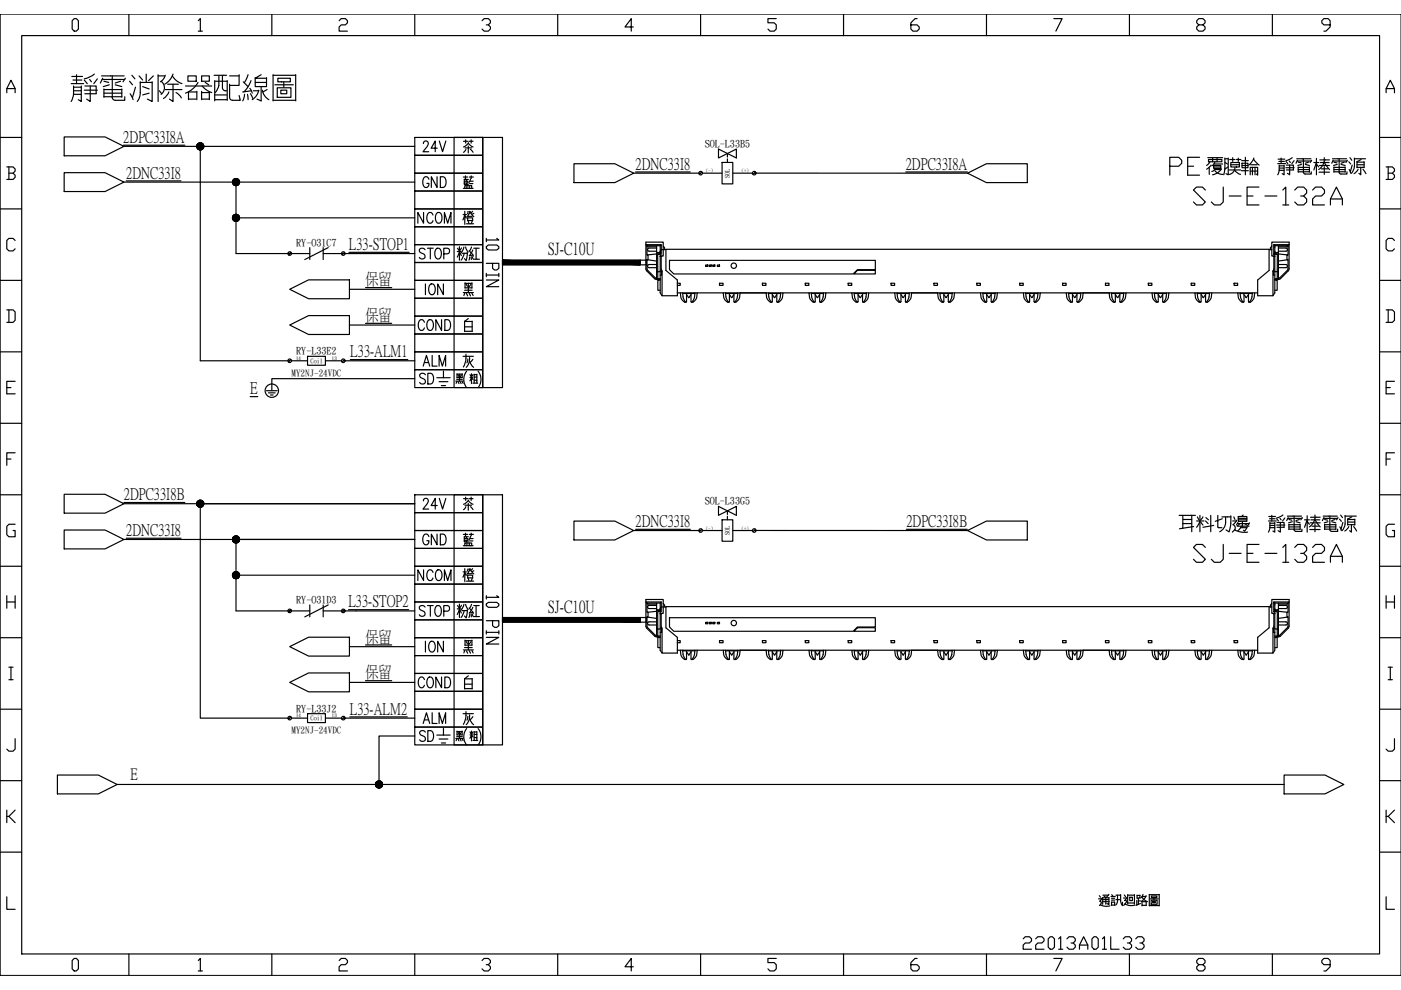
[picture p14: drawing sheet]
<svg xmlns="http://www.w3.org/2000/svg" width="297mm" height="210mm" viewBox="0 0 297 210" stroke-linecap="round" stroke-linejoin="round" font-family="sans-serif">
<defs><g id="words">
<g font-size="22">
<text x="84.7" y="59.3">粉紅</text>
<text x="84.7" y="135.1">粉紅</text>
</g>
<g font-size="13.2">
<text x="92.8" y="49">橙</text>
<text x="92.8" y="124.9">橙</text>
</g>
<g font-size="11.5">
<text x="92.8" y="80.1">灰</text>
<text x="92.8" y="155.9">灰</text>
</g>
<text font-size="6.2" x="215.9" y="202.5">22013A01L33</text>
<g font-size="5.7">
<text x="88.9" y="33.5">24V</text>
<text x="87.8" y="48.7">NCOM</text>
<text x="88.9" y="79">ALM</text>
<text x="88.9" y="116.8">GND</text>
<text x="88.2" y="131.9">STOP</text>
<text x="106.9" y="137.9" transform="rotate(-90 106.9 137.9)">10 PIN</text>
<text x="87.8" y="147.1">COND</text>
</g>
<g font-size="5.3">
<text x="88.9" y="40.9">GND</text>
<text x="88.2" y="56.1">STOP</text>
<text x="87.8" y="71.3">COND</text>
<text x="88.2" y="82.6">SD</text>
<text x="88.9" y="109">24V</text>
<text x="87.8" y="124.2">NCOM</text>
<text x="89.3" y="139.3">ION</text>
<text x="88.9" y="154.5">ALM</text>
<text x="88.2" y="158.4">SD</text>
</g>
<g font-size="3.6">
<text x="116.1" y="54">SJ-C10U</text>
<text x="116.1" y="129.7">SJ-C10U</text>
</g>
<g font-size="3.5">
<text x="26.1" y="30.1">2DPC33I8A</text>
<text x="134.8" y="35.8">2DNC33I8</text>
<text x="192.1" y="35.8">2DPC33I8A</text>
<text x="26.8" y="37.7">2DNC33I8</text>
<text x="74" y="52.8">L33-STOP1</text>
<text x="77.5" y="60.3">保留</text>
<text x="77.5" y="67.9">保留</text>
<text x="74.3" y="75.5">L33-ALM1</text>
<text x="53.1" y="83.4">E</text>
<text x="26.3" y="105.9">2DPC33I8B</text>
<text x="26.8" y="113.4">2DNC33I8</text>
<text x="134.8" y="111.5">2DNC33I8</text>
<text x="192.2" y="111.5">2DPC33I8B</text>
<text x="73.9" y="128.6">L33-STOP2</text>
<text x="77.5" y="136.1">保留</text>
<text x="77.5" y="143.6">保留</text>
<text x="74.2" y="151.3">L33-ALM2</text>
</g>
<text font-size="3.4" x="27.7" y="165.2">E</text>
<g font-size="2.1">
<text x="149.4" y="31.2">SOL-L33B5</text>
<text x="62.8" y="52.1">RY-O31C7</text>
<text x="62.8" y="75.1">RY-L33E2</text>
<text x="149.4" y="106.9">SOL-L33G5</text>
<text x="62.8" y="127.8">RY-O31D3</text>
<text x="62.8" y="150.9">RY-L33J2</text>
</g>
<g font-size="1.9">
<text x="61.8" y="79.7">MY2NJ-24VDC</text>
<text x="61.8" y="155.5">MY2NJ-24VDC</text>
</g>
<g font-size="1.3">
<text x="154.7" y="37.7" transform="rotate(-90 154.7 37.7)">SOL</text>
<text x="65.8" y="76.9">Coil</text>
<text x="154.7" y="113.5" transform="rotate(-90 154.7 113.5)">SOL</text>
<text x="65.8" y="152.7">Coil</text>
</g>
<g font-size="1.1">
<text x="149.6" y="36.5">(-)</text>
<text x="157.2" y="36.5">(+)</text>
<text x="62.8" y="76.3">14</text>
<text x="70.4" y="76.3">13</text>
<text x="149.6" y="112.3">(-)</text>
<text x="157.2" y="112.3">(+)</text>
<text x="62.8" y="152">14</text>
<text x="70.4" y="152">13</text>
</g>
</g></defs>
<g fill="none" stroke="#000" stroke-width=".25">
<path d="M1.4 19.7v-.9l.9-1.8 .9 1.8v.9M1.4 18.8h1.8M4.6 7.5h287.9v194.8h-287.9zM15.7 3.9h.5l.4 .5v1.8l-.4 .4h-.5l-.4-.4v-1.8zM27.3 3v4.5M42 4.4l.5-.5v2.7M42 6.6h.9M57.6 3v4.5M71.9 4.4l.4-.5h.9l.5 .5v.4l-.5 .5h-.9l-.4 .4v.9h1.8M87.9 3v4.5M102.2 4.4l.4-.5h.9l.5 .5v.4l-.5 .5h-.4M103.5 5.3l.5 .4v.5l-.5 .4h-.9l-.4-.4"/>
<path d="M118.2 3v4.5M134.3 5.7h-1.8l1.3-1.8v2.7M148.5 3v4.5M164.6 3.9h-1.8v.9h1.3l.5 .5v.9l-.5 .4h-.8l-.5-.4M178.8 3v4.5M194.4 3.9h-.4l-.9 .9v1.4l.5 .4h.8l.5-.4v-.5l-.5-.4h-1.3M209.2 3v4.5M223.4 3.9h1.8l-1.3 2.7M239.5 3v4.5M254.2 5.3l-.5-.5v-.4l.5-.5h.9l.4 .5v.4l-.4 .5h-.9l-.5 .4v.5l.5 .4h.9l.4-.4v-.5l-.4-.4M269.8 3v4.5M282 5.3h-1.3l-.5-.5v-.4l.5-.5h.9l.4 .5v1.3l-.9 .9h-.4"/>
<path d="M293.9 19.7v-.9l.9-1.8 .9 1.8v.9M293.9 18.8h1.8M.1 29.1h4.5M1.4 35.4h1.4l.4 .4v.5l-.4 .4M1.9 36.7h.9l.4 .5v.4l-.4 .4h-1.4M1.9 35.4v2.6M292.5 29.1h4.5M293.9 35.4h1.3l.5 .4v.5l-.5 .4M294.3 36.7h.9l.5 .5v.4l-.5 .4h-1.3M294.3 35.4v2.6M.1 44.3h4.5M.1 59.4h4.5"/>
<path d="M3.2 51l-.4-.5h-.9l-.5 .5v1.8l.5 .4h.9l.4-.4M292.5 44.3h4.5M292.5 59.4h4.5M295.7 51l-.5-.5h-.9l-.4 .5v1.8l.4 .4h.9l.5-.4M.1 74.6h4.5M1.4 65.7h1.4l.4 .4v1.8l-.4 .5h-1.4M1.9 65.7v2.7M292.5 74.6h4.5M293.9 65.7h1.3l.5 .4v1.8l-.5 .5h-1.3M294.3 65.7v2.7M.1 89.8h4.5M1.4 82.2h.9"/>
<path d="M1.4 97.3h.9M3.2 80.8h-1.8v2.7h1.8M3.2 96h-1.8v2.7M292.5 89.8h4.5M293.9 82.2h.9M293.9 97.3h.9M295.7 80.8h-1.8v2.7h1.8M295.7 96h-1.8v2.7M.1 104.9h4.5M3.2 111.2h-1.3l-.5 .4v1.8l.5 .4h1.3v-1.3h-.4M292.5 104.9h4.5M295.7 111.2h-1.4l-.4 .4v1.8l.4 .4h1.4v-1.3h-.5"/>
<path d="M.1 120.1h4.5M.1 135.2h4.5M1.4 126.3v2.7M1.4 127.6h1.8M3.2 126.3v2.7M292.5 120.1h4.5M292.5 135.2h4.5M293.9 127.6h1.8M293.9 126.3v2.7M295.7 126.3v2.7M.1 150.4h4.5M1.9 141.5h.9"/>
<path d="M1.9 144.1h.9M2.3 141.5v2.6M3.2 156.6v2.2l-.4 .5h-.9l-.5-.5M292.5 150.4h4.5M294.3 141.5h.9M294.3 144.1h.9M294.8 141.5v2.6M295.7 156.6v2.2l-.5 .5h-.9l-.4-.5M.1 165.5h4.5M1.4 171.8v2.6M1.9 173.1l1.3 1.3M3.2 171.8l-1.3 1.3h-.5"/>
<path d="M292.5 165.5h4.5M293.9 171.8v2.6M294.3 173.1l1.4 1.3M295.7 171.8l-1.4 1.3h-.4M.1 180.7h4.5M1.4 190.1v2.7h1.8M292.5 180.7h4.5M293.9 190.1v2.7h1.8M15.7 203.2h.5l.4 .5v1.7l-.4 .5h-.5l-.4-.5v-1.7zM27.3 202.3v4.5M42 203.7l.5-.5v2.7M42 205.9h.9"/>
<path d="M57.6 202.3v4.5M71.9 203.7l.4-.5h.9l.5 .5v.4l-.5 .4h-.9l-.4 .5v.9h1.8M87.9 202.3v4.5M102.2 203.7l.4-.5h.9l.5 .5v.4l-.5 .4h-.4M103.5 204.5l.5 .5v.4l-.5 .5h-.9l-.4-.5M118.2 202.3v4.5M134.3 205h-1.8l1.3-1.8v2.7M148.5 202.3v4.5M164.6 203.2h-1.8v.9h1.3l.5 .4v.9l-.5 .5h-.8l-.5-.5M178.8 202.3v4.5M194.4 203.2h-.4l-.9 .9v1.3l.5 .5h.8l.5-.5v-.4l-.5-.5h-1.3M209.2 202.3v4.5"/>
<path d="M223.4 203.2h1.8l-1.3 2.7M239.5 202.3v4.5M254.2 204.5l-.5-.4v-.4l.5-.5h.9l.4 .5v.4l-.4 .4h-.9l-.5 .5v.4l.5 .5h.9l.4-.5v-.4l-.4-.5M269.8 202.3v4.5M282 204.5h-1.3l-.5-.4v-.4l.5-.5h.9l.4 .5v1.3l-.9 .9h-.4"/>
</g>
<!-- layer: 0 -->
<g fill="none" stroke="#000" stroke-width=".25">
<path d="M15.1 17.7h2.6M15.2 16.2h2.3M15.5 17h1.9M15.6 18.2a5 5 0 0 1-.5 3.3M15.6 18.5h1.6M15.6 19.2h1.6M16.2 15.8v1.9M17.2 18.2v3.3l-.6-.4M17.9 19.1h2.7M17.9 17l.6 .7M18 18.2h2.4v1.7h-2.4M19 16.8l.4 .5"/>
<path d="M19.1 18.2v3.3l-.7-.5M20 15.7l-.8 .5-1.3 .5M20.6 16.7l-.7 1M21.5 16.1h4.8M21.7 16.8h4.8M21.8 16.6l-.5 1M22 19h3.8M22 19.8h3.8M22 18.9v1.7M22 17.2l1 .3M23.2 18l-1.3 .4M23.8 16.1v4.7"/>
<path d="M24.4 18l1.4 .4M25.6 17.2l-1.2 .4M25.8 18.9v1.7M26.6 16.6l-.5 .7M27.5 17.2l.6 .8M27.6 19.9l.6 1.2M28 16l.6 .7M28.7 18.5l-.6 2.1M29.5 16.1l.7 .9M29.7 17.3v.4a6.4 6.4 0 0 1-.2 3.1l-.4 .7M29.7 17.5h2.6M30.2 18.4l1.4 .5"/>
<path d="M31 15.7v1.8M31.6 19.8l-1.4 .3M32.3 17.3v4.2l-1-.5M32.5 16.1l-1 1M33.5 15.8v5.7M33.5 16.1h1.4M33.8 19.2l.5 .7M34.2 17.2a1.71 1.71 0 0 1 0 2.8M35 16l-.2 .6-.8 .7M35 19h3.6M35.5 17.9h2.3M35.8 19.5l-.3 .6-.8 .8"/>
<path d="M36.5 16.1l1.1 1.2 1 .4M36.7 15.7l-.7 1.3-1.1 .9M36.7 17.9v3.6l-.8-.5M37.3 19.6l.7 .5 .4 .7M39.3 18.2h5.6M39.8 16.1h1.8v1.1h-1.8zM40 19.5v1.6M40.1 19.5h1.6M41.7 19.4v1.7M42 17.5l-1.1 1.4-1.6 .8M42.7 16.1h1.7v1.1h-1.7zM42.7 19.6h1.7"/>
<path d="M42.7 19.4v1.7M42.9 18.2l.7 .7 1.3 .7M43.5 17.5l.8 .5M44.4 19.5v1.6M45.4 16h2.6M45.5 17.1v4.3M45.6 17.2h2.6M46.4 16.1v2l-.8 1.5M47.2 16.1v2.5a.69 .69 0 0 0 .8 .6M48.2 17.1v4.2M48.7 16.1h2M48.7 17.9v2.7a.64 .64 0 0 0 .6 .7h1.6l-.2-1"/>
<path d="M50.7 15.8v2.3h-2M51.6 17.3l1 1.1M52.5 20l.1 1.1M52.6 15.8l-.8 1.7M53 18.7l.5 1M53.1 19.9l.5 1M53.2 17.1l-.6 1.3-.9 1.1M53.4 19.2l-1.9 .3M53.7 19.2h1.2M54.1 17.5h2.4M54.1 16.5v1.9h2.4v-1.9M54.9 19.1a3 3 0 0 1-1.4 2"/>
<path d="M55.4 15.8l-1.3 .8h2.4M55.4 18.4v3l-.9-.4M55.6 19.1a2.82 2.82 0 0 0 1.4 2M56.6 19l-.9 .5M57.9 15.8v5.6M57.9 16h4.8M58.3 18h3.9M58.8 18.6h2.9v2h-2.9zM58.9 16.6h2.7v.7h-2.7zM59.5 19.1v.8h1.3v-.8h-1.1M60.2 17.3v1.2M62.7 15.8v5.6"/>
<path d="M13.6 29h8.7l4 2-4 2h-8.7zM13.6 36.6h8.7l4 2-4 2h-8.7zM15.6 20h1.6M22 20.5h3.8M26.3 31h61.6M26.3 38.6h61.6M26.5 20.5v.8h-2.1a.64 .64 0 0 1-.6-.7M40 21h1.6M42.5 31v45.5h18.9M42.9 21h1.5M45.5 21.1h2.7M45.5 20.1h2.5"/>
<path d="M51.8 20l-.3 1.4M57.9 21.3h4.8M87.9 32.9h14.4v3.8h-14.4zM87.9 29.1h14.4v3.8h-14.4zM96.3 29.1h6v53.1h-6zM102.3 29.1h4.2v53.1h-4.2zM121.7 34.7h8.7l4 2-4 2h-8.7zM134.4 36.7h14.1M159.9 36.7h45.2M205.1 36.7l4-2h8.7v4h-8.7zM248 35.2h1.9l.6-.6v-.6l-.6-.6h-1.9v3.7M251.8 35.2h1.3"/>
<path d="M254.3 33.4h-2.5v3.7h2.5M256.1 33.4h3.1M256.2 33.8h2.9v.5h-2.9zM256.4 35.5v1.5M256.5 34.3l-.7 .8M256.8 35l-1 .9M257.1 33.4v.9M257.3 35.1h1.5v.6h-1.5zM257.3 35.4h1.5M257.4 34.8h1.8M257.5 36h1.3M257.6 34.4l-.7 .8"/>
<path d="M257.6 36.2l.9 .7 .8 .1M257.6 35.7l-.2 .4-.5 .2M258 33.4v.9M259 35.8l-.6 .7-1.3 .6M259.4 39.7v3.1l-.7 .7h-1.2l-.7-.7M259.7 35.6l-.2 1.5M259.7 33.5v2.1M259.7 33.7h.7M259.7 34.5l.6 .3M260.3 35.4l-.6 .5M260.4 33.5v3.6l-.5-.3M260.6 36h2.4"/>
<path d="M260.7 33.8h1.1M261 34.5h1.8v.9h-1.8zM261 34.9h1.8M261.4 33.4v.8M261.7 36l.6 .6 .7 .4M261.8 35.5a1.47 1.47 0 0 1-1.2 1.5M262.1 33.8h1M262.5 33.5v.7M263.2 36.2h1.5M263.3 34.1h1.4M263.3 35.1h1.3M263.3 34.6h1.3v1h-1.3z"/>
<path d="M264 33.4v3.7M265.1 36.3h1.5M265.1 34.9h1.5M265.5 35.5v1.6M265.8 33.7l1.2 1.3M265.9 33.5l-.4 .7-.8 .8M266.1 35.5v1.6M266.4 36.9l.2 .2v-1.6h-1.5v1.6M266.9 39.7h-2.5v3.8h2.5M270.9 34.7h1.7M271 33.7h1.4M271.1 34.2h1.2"/>
<path d="M271.2 35v1.3l-.3 .8M271.2 35.2h1M271.2 36.1h1M271.2 35.6h1M271.6 33.5v1.2M272.2 35v2.1l-.3-.3M272.6 35.6h1.8M272.6 34.2l.4 .5M272.7 35h1.5v1h-1.5M273.4 34.1l.2 .4M273.4 35v2.1l-.4-.4M274 33.4l-1.4 .7"/>
<path d="M274.4 34.1l-.5 .6M274.9 33.7h3M275 34.1h3M275.1 34l-.3 .6M275.2 35.5h2.4M275.2 36.4h2.4M275.2 36h2.4M275.2 35.4v1.1M275.2 34.4l.7 .1M276 34.8l-.8 .3M276.3 33.7v2.9M276.7 34.8l.9 .3"/>
<path d="M277.5 34.4l-.8 .2M277.6 35.4v1.1M278 36.4v.5h-1.3l-.4-.4M278.1 34l-.3 .5M278.6 34.5h1M279.1 34.5l-.5 1.5M279.1 33.6v1.2M279.6 35.4l-.5-.6v2.3M279.7 36.5h2.2M279.7 35.1h2.2M279.8 33.9h2.1M279.9 34.5h1.9"/>
<path d="M280.1 35.8h1.5M280.8 33.4a2.67 2.67 0 0 1-1.2 2.6M280.8 34.5l1.1 1.5M280.8 35.3v1.7M282.5 33.7h3M282.6 34.1h3M282.7 34l-.4 .6M282.8 35.5h2.4M282.8 36.4h2.4M282.8 36h2.4M282.8 35.4v1.1M282.8 34.4l.7 .1"/>
<path d="M283.5 34.8l-.8 .3M283.9 33.7v2.9M284.3 34.8l.9 .3M285 34.4l-.7 .2M285.2 35.4v1.1M285.6 36.4v.5h-1.3l-.4-.4M285.7 34l-.4 .5M286 34.3l.4 .5M286.1 36l.3 .7M286.2 33.4l.4 .6M286.7 35l-.4 1.4M287.2 33.5a4.3 4.3 0 0 1-.4 2.9l-.3 .3"/>
<path d="M287.2 33.7h2.3M287.7 34.9h1.5M287.7 35.5h1.5M287.7 34.2v1.4M288 35.9l-.4 .5-.5 .4M288.5 35.5v1.6l-.4-.4M288.6 33.8l-.9 .5M289 35.9l.6 .9M289.2 34.3l-1.5 .1M289.2 34.4v1.2M50 53.8h11.4M50 46.2h37.9"/>
<path d="M72.8 53.8h15.1M106.5 55.2h29.2v.9h-29.2zM135.7 55.2h1.3v.9h-1.3zM137 55.2h.2M137 56.1h.2M137.2 55.1l2 .3M137.6 52.6a.33 .33 0 0 0-.3 .3 .33 .33 0 0 0 .3 .4M137.6 56.1a.33 .33 0 0 0-.3 .3 .33 .33 0 0 0 .3 .3M137.6 52.6h1.6M137.6 53.3h1.6M137.6 56.1h1.6M137.6 56.8h1.6"/>
<path d="M139.2 52.3h-1.8l-.5-.4h3.3v2h-.8l.1 3.7M139.2 52.1v1.4h.8M139.2 53.8l-1.8 .2M139.2 53.7v3.7M139.2 58.9l.3 .2M139.5 59.1v.2h.5M139.5 57.6l-.3-.2v1.6M139.5 59.1h.5M139.5 57.6v1.5M140 59.4h-.5v2.2h.5M140 57.4h.3v.9h-.3M140 54.3h.6v-3h-3.7l.1 5.9 1.8 1.9 .7 .2-.3-.3"/>
<path d="M140 52.1v1.6h-.8M140 57.6h-.5M140 52.1h-2.8v2l.2-.1v1.1h-.2v2l2 1.9M140.2 54.4v2.6l.1 .3M140.2 51.9l-.2 .2M140.3 54.3l-.3 .1M140.6 52.2l.3 .3v.4M141.2 52.9h-1l-.2 .4v8.8l.4 .6M141.9 55.2h43.7v2h-3.8l-.9 .9h-38l-1-.9zM149.6 56.2h.5v.3h-.5zM150.4 56.2h.4v.3h-.4zM151.1 56.2h.5v.3h-.5z"/>
<path d="M152.1 56.2h.4v.3h-.4zM181.8 57.3h3.8v.8h-4.6zM255.6 40.3l-.7-.6h-1.2l-.7 .6 2.6 2.5-.7 .7h-1.2l-.7-.7M260.6 41.6h2.5M264.4 41.6h1.3M268.2 41.6h2.5M269.1 52.9h.5M269.6 52.2l-.3 .3v.4M269.9 57.3v5.4h-3.3v-3.3l2.5-2.1v-4.4h-127.9v4.4l2.4 2.1v3.3h-3.2l-.1-5.4M270 54.3l.3 .1M270 53.9h.3M270.1 51.9l.2 .2"/>
<path d="M270.1 54.4v2.6l-.1 .3M270.3 52.1h2.8v2l-.2-.1v1.1h.2v2l-1.8 1.8-.2 .1M270.3 59.4h.5v2.2h-.5M270.3 57.4h-.3v.9h.3M270.3 54.3h-.7v-3h3.7v5.9l-1.8 1.9-.7 .2 .3-.3M270.3 52.1v1.6h.7M270.3 53.3v8.8l-.4 .6M270.3 57.6h.5M270.3 59.1h.5M270.8 59.1v.2h-.5M270.8 57.6l.2-.2v1.6M270.8 57.6v1.5"/>
<path d="M271 52.3h1.9l.4-.4h-3.2v2h.7v3.7M271 52.1v1.4h-.7M271 52.6h1.6a.33 .33 0 0 1 .4 .3 .33 .33 0 0 1-.4 .4h-1.6M271 56.1h1.6a.33 .33 0 0 1 .4 .3 .33 .33 0 0 1-.4 .3l-1.6 .1M271 53.8l1.9 .2M271 53.7v3.7M271 58.9l-.2 .2M272 40.3l.6-.6v3.8M272 43.5h1.2M273.1 55.1l-2.1 .3M274.5 40.3l.6-.6h1.3l.6 .6v.6l-.6 .7h-.6M276.4 41.6l.6 .6v.6l-.6 .7h-1.3l-.6-.7"/>
<path d="M278.3 40.3l.6-.6h1.3l.6 .6v.6l-.6 .7h-1.3l-.6 .6v1.3h2.5M282.1 43.5v-1.3l1.2-2.5 1.3 2.5v1.3M282.1 42.2h2.5M61.4 68.9l4-2h8.7v4h-8.7zM61.4 61.3l4-2h8.7v4h-8.7zM72.8 76.5h15.1M74.1 61.3h13.8M74.1 68.9h13.8M87.9 67h14.4v3.8h-14.4zM87.9 74.6h14.4v3.8h-14.4zM87.9 78.4h14.4v3.8h-14.4zM87.9 70.8h14.4v3.8h-14.4z"/>
<path d="M87.9 63.2h14.4v3.8h-14.4zM143.6 60.1h.6v.4h-.6M143.6 62.1h123M144.3 62.1l.1 1.2 .8 .8 .4-.1v-1.8M144.7 62.1v.1h2.6M144.7 62.2l.2 1 .5 .9M145.6 62.5l.4 .6 .5-.6M147.3 62.2l-.1 1-.5 .9M147.3 62.1v.1M147.8 62.1l-.2 1.2-.7 .8-.4-.1v-1.8M152.5 60.1h.8v.4h-.8zM153.4 62.1l.1 1.2 .7 .8 .5-.1v-1.8"/>
<path d="M153.8 62.1v.1h2.6M153.8 62.2l.2 1 .5 .9M154.7 62.5l.4 .6 .5-.6M156.4 62.2l-.1 1-.5 .9M156.4 62.1v.1M156.9 62.1l-.2 1.2-.7 .8-.4-.1v-1.8M161.6 60.1h.8v.4h-.8zM162.4 62.1l.2 1.2 .7 .8 .4-.1v-1.8M162.9 62.1v.1h2.6M162.9 62.2l.2 1 .5 .9M163.7 62.5l.5 .6 .5-.6M165.5 62.2l-.1 1-.5 .9"/>
<path d="M165.5 62.1v.1M166 62.1l-.2 1.2-.7 .8-.4-.1v-1.8M170.7 60.1h.8v.4h-.8zM171.5 62.1l.2 1.2 .7 .8 .4-.1v-1.8M172 62.1v.1h2.6M172 62.2l.2 1 .5 .9M172.8 62.5l.5 .6 .5-.6M174.6 62.2l-.1 1-.5 .9M174.6 62.1v.1M175.1 62.1l-.2 1.2-.7 .8-.4-.1v-1.8M179.8 60.1h.8v.4h-.8zM180.6 62.1l.2 1.2 .7 .8 .4-.1v-1.8"/>
<path d="M181.1 62.1v.1h2.6M181.1 62.2l.2 1 .5 .9M181.9 62.5l.4 .6 .6-.6M183.7 62.2l-.2 1-.4 .9M183.7 62.1v.1M184.2 62.1l-.2 1.2-.7 .8-.4-.1v-1.8M188.9 60.1h.8v.4h-.8zM189.7 62.1l.2 1.2 .7 .8 .4-.1v-1.8M190.2 62.1v.1h2.6M190.2 62.2l.1 1 .5 .9M191 62.5l.4 .6 .6-.6M192.8 62.2l-.2 1-.5 .9"/>
<path d="M192.8 62.1v.1M193.3 62.1l-.2 1.2-.7 .8-.4-.1v-1.8M198 60.1h.8v.4h-.8zM198.8 62.1l.2 1.2 .7 .8 .4-.1v-1.8M199.3 62.1v.1h2.6M199.3 62.2l.1 1 .5 .9M200.1 62.5l.4 .6 .6-.6M201.9 62.2l-.1 .9-.6 1M201.9 62.1v.1M202.4 62.1l-.2 1.2-.7 .8-.4-.1v-1.8M207.1 60.1h.8v.4h-.8zM207.9 62.1l.2 1.2 .7 .8 .4-.1v-1.8"/>
<path d="M208.4 62.1v.1h2.6M208.4 62.2l.1 .9 .5 1M209.2 62.5l.4 .6 .5-.6M211 62.2l-.1 .9-.6 1M211 62.1v.1M211.5 62.1l-.2 1.2-.7 .8-.5-.1v-1.8M216.2 60.1h.7v.4h-.7zM217 62.1l.2 1.2 .7 .8 .4-.1v-1.8M217.5 62.1v.1h2.6M217.5 62.2l.1 .9 .5 1M218.3 62.5l.4 .6 .5-.6M220.1 62.2l-.2 .9-.5 1"/>
<path d="M220.1 62.1v.1M220.5 62.1l-.1 1.2-.8 .8-.4-.1v-1.8M225.3 60.1h.7v.4h-.7zM226.1 62.1l.2 1.2 .7 .8 .4-.1v-1.8M226.6 62.1v.1h2.6M226.6 62.2l.1 .9 .5 1M227.4 62.5l.4 .6 .5-.6M229.2 62.2l-.2 1-.5 .9M229.2 62.1v.1M229.6 62.1l-.2 1.2-.7 .8-.4-.1v-1.8M234.4 60.1h.7v.4h-.7zM235.2 62.1l.2 1.2 .7 .8 .4-.1v-1.8"/>
<path d="M235.7 62.1v.1h2.5M235.7 62.2l.1 1 .5 .9M236.5 62.5l.4 .6 .5-.6M238.2 62.2l-.1 1-.5 .9M238.2 62.1v.1M238.7 62.1l-.2 1.2-.7 .8-.4-.1v-1.8M243.5 60.1h.7v.4h-.7zM244.3 62.1l.2 1.2 .7 .8 .4-.1v-1.8M244.7 62.1v.1h2.6M244.7 62.2l.2 1 .5 .9M245.6 62.5l.4 .6 .5-.6M247.3 62.2l-.1 1-.5 .9"/>
<path d="M247.3 62.1v.1M247.8 62.1l-.2 1.2-.7 .8-.4-.1v-1.8M252.6 60.1h.7v.4h-.7zM253.4 62.1l.1 1.2 .8 .8 .4-.1v-1.8M253.8 62.1v.1h2.6M253.8 62.2l.2 1 .5 .9M254.7 62.5l.4 .6 .5-.6M256.4 62.2l-.1 1-.5 .9M256.4 62.1v.1M256.9 62.1l-.2 1.2-.7 .8-.4-.1v-1.8M261.6 60.1h.8v.4h-.8zM262.5 62.1l.1 1.2 .7 .8 .4-.1v-1.8"/>
<path d="M262.9 62.1v.1h2.6M262.9 62.2l.2 1 .5 .9M263.7 62.5l.5 .6 .5-.6M265.5 62.2l-.1 1-.5 .9M265.5 62.1v.1M266 62.1l-.2 1.2-.7 .8-.4-.1v-1.8M53.1 84.1h1.5M56.5 82.8h2.3M56.9 83.3h1.4M57.3 83.7h.6M87.9 80.3h-30.3v2.5M13.6 104.8h8.7l4 2-4 2h-8.7z"/>
<path d="M13.6 112.4h8.7l4 2-4 2h-8.7zM26.3 114.4h61.6M26.3 106.8h61.6M42.5 106.8v45.5h18.9M50 114.4v7.6h37.9M87.9 108.7h14.4v3.8h-14.4zM87.9 104.9h14.4v3.8h-14.4zM96.3 104.9h6v53h-6zM102.3 104.9h4.2v53h-4.2zM121.7 110.5h8.7l4 2-4 2h-8.7zM134.4 112.5h14.1M159.9 112.5h45.2"/>
<path d="M205.1 112.5l4-2h8.7v4h-8.7zM250 109.3h3.5M250.8 109.3v2.7M250.8 111h1.9M250.9 110.1h1.8M252.7 109.3v3.4M253.1 111.6l-3 .5M253.7 110.5h1.6M253.9 109.6l.3 .6M254.4 110.5l-.7 1.3M254.4 109.3v3.4M254.6 110.7l.4 .6"/>
<path d="M255 109.6l-.4 .6M255.6 116.1l-.7-.7h-1.2l-.7 .7 2.6 2.5-.7 .6h-1.2l-.7-.6M255.6 110.5l.5 .5M255.7 109.7l.5 .5M256.7 109.3v3.4M257.3 111.4l-2.3 .4M258.2 109.3v2.4l.2 .2h.7M259.1 109.6h1.9M259.1 110l-1.5 .5M259.4 115.4v3.2l-.7 .6h-1.2l-.7-.6M259.9 109.6v1.2M259.9 110.8a2.29 2.29 0 0 1-1.3 1.9"/>
<path d="M260.6 117.3h2.5M261 109.4l-.1 1.9-.3 1.4-.7-.3M261.4 110.5h.7M261.6 109.6l.2 .5M261.7 112.3l1.4 .5h1.4M262.2 110.3l-.8 .9 .4 .3 .1 .6-.6 .7M262.3 111.6h2.5M262.4 111h2.4M262.5 110.8l-.4 .5M262.5 109.5h1.9v1h-1.9zM262.5 109.9h1.9M262.5 110.2h1.9"/>
<path d="M262.9 111l-.5 .5M263 111.9h1.4M263.2 111.6l-.3 .5-.4 .4M263.4 110.6v.3M263.4 111.2v.4M263.6 109.2l-.3 .3M264 111.1l.5 .3M264.4 117.3h1.3M264.4 111.7l-.5 .9-.3-.2M264.9 110.9l-.2 .4M266.9 115.4h-2.5v3.8h2.5M268.2 117.3h2.5"/>
<path d="M268.9 110.5h1.7M269 109.5h1.4M269.2 110h1.2M269.2 110.8v1.3l-.3 .7M269.2 111.9h1.1M269.2 110.9h1.1M269.2 111.4h1.1M269.6 109.3v1.2M270.3 110.8v2l-.4-.2M270.7 111.3h1.7M270.7 110l.4 .5M270.7 110.8h1.5v1h-1.5"/>
<path d="M271.4 109.9l.2 .3M271.5 110.8v2l-.5-.3M272 116.1l.6-.7v3.8M272 119.2h1.2M272 109.2l-1.3 .6M272.4 109.8l-.5 .7M273 109.4h3M273 109.9h3M273.1 109.7l-.3 .7M273.3 111.2h2.3M273.3 112.2h2.3M273.3 111.7h2.3"/>
<path d="M273.3 111.2v1.1M273.3 110.1l.6 .2M274 110.6l-.8 .3M274.4 109.4v3M274.5 116.1l.6-.7h1.3l.6 .7v.6l-.6 .6h-.6M274.8 110.6l.8 .3M275.5 110.1l-.7 .3M275.6 111.2v1.1M276 112.2v.5h-1.2l-.4-.4M276.1 109.7l-.3 .5M276.4 117.3l.6 .7v.6l-.6 .6h-1.3l-.6-.6M276.6 110.2h1"/>
<path d="M277.1 110.2l-.5 1.6M277.1 109.4v1.1M277.6 111.2l-.5-.7v2.3M277.7 112.3h2.2M277.8 110.9h2.1M277.9 109.7h2M277.9 110.2h1.9M278.2 111.6h1.4M278.3 116.1l.6-.7h1.3l.6 .7v.6l-.6 .6h-1.3l-.6 .7v1.2h2.5M278.8 109.2a2.67 2.67 0 0 1-1.2 2.5M278.8 110.2l1.1 1.5M278.8 111.1v1.6"/>
<path d="M280.5 109.4h3M280.6 109.9h3M280.7 109.7l-.3 .7M280.9 111.2h2.3M280.9 112.2h2.3M280.9 111.7h2.3M280.9 111.2v1.1M280.9 110.1l.6 .2M281.6 110.6l-.8 .3M282 109.4v3M282.1 119.2v-1.2l1.2-2.6 1.3 2.6v1.2M282.1 118h2.5"/>
<path d="M282.3 110.6l.9 .3M283.1 110.1l-.8 .3M283.2 111.2v1.1M283.6 112.2v.5h-1.3l-.4-.4M283.7 109.7l-.3 .5M284 110.1l.4 .4M284.1 111.7l.3 .8M284.2 109.2l.4 .5M284.7 110.8l-.4 1.4M285.2 109.3a4.4 4.4 0 0 1-.4 2.9l-.2 .3M285.2 109.4h2.4M285.7 110.7h1.5"/>
<path d="M285.7 111.2h1.5M285.7 110v1.3M286 111.6l-.4 .6-.5 .4M286.5 111.2v1.6l-.4-.3M286.6 109.6l-.9 .5M287 111.6l.6 1M287.2 110.1h-1.5M287.2 110.1v1.2M50 122v7.5h11.4M61.4 137.1l4-2h8.7v4h-8.7zM72.8 129.5h15.1M74.1 137.1h13.8"/>
<path d="M106.5 130.9h29.2v1h-29.2zM135.7 130.9h1.3v1h-1.3zM137 130.9h.2M137 131.9h.2M137.2 130.8l2 .3M137.6 128.4a.33 .33 0 0 0-.3 .3 .33 .33 0 0 0 .3 .3M137.6 131.8a.33 .33 0 0 0-.3 .4 .33 .33 0 0 0 .3 .3M137.6 128.4h1.6M137.6 129h1.6M137.6 131.8h1.6M137.6 132.5h1.6M139.2 134.8l.3 .2h-.3"/>
<path d="M139.2 128.1h-1.8l-.5-.5h3.3v2.1h-.8l.1 3.7M139.2 127.9v1.4h.8M139.2 129.5v3.7M139.2 129.6l-1.8 .2M139.2 134.7l.3 .2M139.5 134.9v.1h.5M139.5 133.4l-.3-.2v1.6M139.5 133.4v1.5M139.5 134.9h.5M140 135.2h-.5v2.1h.5M140 133.2h.3v.9h-.3M140 130h.6v-2.9h-3.7l.1 5.8 1.8 2 .4 .1"/>
<path d="M140 127.9v1.6h-.8M140 133.4h-.5M140 127.9h-2.8v1.9h.2v1.1l-.2-.1v2.1l2 1.9M140.2 130.1v2.7l.2 .5v5.2h3.2v-3.4l-2.4-2v-4.5h127.9v4.5l-2.5 2v3.4h3.3v-5.2l.2-.5v-2.7M140.2 127.6l-.2 .3M140.3 130l-.3 .1M140.6 127.9l.3 .4v.4M141.2 128.7h-1l-.2 .4v8.8l.4 .6M141.9 131h43.7v1.9h-3.8l-.9 .9h-38l-1-.9zM143.6 135.8h.6v.5h-.6M143.6 137.9h123M144.3 137.9l.1 1.2 .8 .7 .4-.1v-1.7"/>
<path d="M144.7 137.9v.1h2.6M144.7 138l.2 1 .5 .8M145.6 138.3l.4 .6 .5-.6M147.3 138l-.1 1-.5 .8M147.3 137.9v.1M147.8 137.9l-.2 1.2-.7 .7-.4-.1v-1.7M149.6 132h.5v.3h-.5zM150.4 132h.4v.3h-.4zM151.1 132h.5v.3h-.5zM152.1 132h.4v.3h-.4zM152.5 135.8h.8v.5h-.8zM153.4 137.9l.1 1.2 .7 .7 .5-.1v-1.7"/>
<path d="M153.8 137.9v.1h2.6M153.8 138l.2 1 .5 .8M154.7 138.3l.4 .6 .5-.6M156.4 138l-.1 1-.5 .8M156.4 137.9v.1M156.9 137.9l-.2 1.2-.7 .7-.4-.1v-1.7M161.6 135.8h.8v.5h-.8zM162.4 137.9l.2 1.2 .7 .7 .4-.1v-1.7M162.9 137.9v.1h2.6M162.9 138l.2 1 .5 .8M163.7 138.3l.5 .6 .5-.6M165.5 138l-.1 1-.5 .8"/>
<path d="M165.5 137.9v.1M166 137.9l-.2 1.2-.7 .7-.4-.1v-1.7M170.7 135.8h.8v.5h-.8zM171.5 137.9l.2 1.2 .7 .7 .4-.1v-1.7M172 137.9v.1h2.6M172 138l.2 1 .5 .8M172.8 138.3l.5 .6 .5-.6M174.6 138l-.1 1-.5 .8M174.6 137.9v.1M175.1 137.9l-.2 1.2-.7 .7-.4-.1v-1.7M179.8 135.8h.8v.5h-.8zM180.6 137.9l.2 1.2 .7 .7 .4-.1v-1.7"/>
<path d="M181 133.8l.8-.7h3.8v.7zM181.1 137.9v.1h2.6M181.1 138l.2 1 .5 .8M181.9 138.3l.4 .6 .6-.6M183.7 138l-.2 1-.4 .8M183.7 137.9v.1M184.2 137.9l-.2 1.2-.7 .7-.4-.1v-1.7M188.9 135.8h.8v.5h-.8zM189.7 137.9l.2 1.2 .7 .7 .4-.1v-1.7M190.2 137.9v.1h2.6M190.2 138l.1 1 .5 .8M191 138.3l.4 .6 .6-.6"/>
<path d="M192.8 138l-.2 1-.5 .8M192.8 137.9v.1M193.3 137.9l-.2 1.2-.7 .7-.4-.1v-1.7M198 135.8h.8v.5h-.8zM198.8 137.9l.2 1.2 .7 .7 .4-.1v-1.7M199.3 137.9v.1h2.6M199.3 138l.1 1 .5 .8M200.1 138.3l.4 .6 .6-.6M201.9 138l-.1 .9-.6 .9M201.9 137.9v.1M202.4 137.9l-.2 1.2-.7 .7-.4-.1v-1.7M207.1 135.8h.8v.5h-.8z"/>
<path d="M207.9 137.9l.2 1.2 .7 .7 .4-.1v-1.7M208.4 137.9v.1h2.6M208.4 138l.1 .9 .5 .9M209.2 138.3l.4 .6 .5-.6M211 138l-.1 .9-.6 .9M211 137.9v.1M211.5 137.9l-.2 1.2-.7 .7-.5-.1v-1.7M216.2 135.8h.7v.5h-.7zM217 137.9l.2 1.2 .7 .7 .4-.1v-1.7M217.5 137.9v.1h2.6M217.5 138l.1 .9 .5 .9M218.3 138.3l.4 .6 .5-.6"/>
<path d="M220.1 138l-.2 .9-.5 .9M220.1 137.9v.1M220.5 137.9l-.1 1.2-.8 .7-.4-.1v-1.7M225.3 135.8h.7v.5h-.7zM226.1 137.9l.2 1.2 .7 .7 .4-.1v-1.7M226.6 137.9v.1h2.6M226.6 138l.1 .9 .5 .9M227.4 138.3l.4 .6 .5-.6M229.2 138l-.2 1-.5 .8M229.2 137.9v.1M229.6 137.9l-.2 1.2-.7 .7-.4-.1v-1.7M234.4 135.8h.7v.5h-.7z"/>
<path d="M235.2 137.9l.2 1.2 .7 .7 .4-.1v-1.7M235.7 137.9v.1h2.5M235.7 138l.1 1 .5 .8M236.5 138.3l.4 .6 .5-.6M238.2 138l-.1 1-.5 .8M238.2 137.9v.1M238.7 137.9l-.2 1.2-.7 .7-.4-.1v-1.7M243.5 135.8h.7v.5h-.7zM244.3 137.9l.2 1.2 .7 .7 .4-.1v-1.7M244.7 137.9v.1h2.6M244.7 138l.2 1 .5 .8M245.6 138.3l.4 .6 .5-.6"/>
<path d="M247.3 138l-.1 1-.5 .8M247.3 137.9v.1M247.8 137.9l-.2 1.2-.7 .7-.4-.1v-1.7M252.6 135.8h.7v.5h-.7zM253.4 137.9l.1 1.2 .8 .7 .4-.1v-1.7M253.8 137.9v.1h2.6M253.8 138l.2 1 .5 .8M254.7 138.3l.4 .6 .5-.6M256.4 138l-.1 1-.5 .8M256.4 137.9v.1M256.9 137.9l-.2 1.2-.7 .7-.4-.1v-1.7M261.6 135.8h.8v.5h-.8z"/>
<path d="M262.5 137.9l.1 1.2 .7 .7 .4-.1v-1.7M262.9 137.9v.1h2.6M262.9 138l.2 1 .5 .8M263.7 138.3l.5 .6 .5-.6M265.5 138l-.1 1-.5 .8M265.5 137.9v.1M266 137.9l-.2 1.2-.7 .7-.4-.1v-1.7M269.1 128.7h.5M269.6 127.9l-.3 .4v.4M270 130l.3 .1M270 129.7h.3M270.1 127.6l.2 .3"/>
<path d="M270.3 127.9h2.8v1.9h-.2v1.1l.2-.1v2.1l-1.8 1.8-.2 .1M270.3 135.2h.5v2.1h-.5M270.3 133.2h-.3v.9h.3M270.3 130h-.7v-2.9h3.7v5.8l-1.8 2-.4 .1M270.3 127.9v1.6h.7M270.3 129.1v8.8l-.4 .6M270.3 133.4h.5M270.3 134.9h.5M270.8 134.9v.1h-.5M270.8 133.4l.2-.2v1.6M270.8 133.4v1.5M271 128.1h1.9l.4-.5h-3.2v2.1h.7v3.7"/>
<path d="M271 127.9v1.4h-.7M271 128.4h1.6a.33 .33 0 0 1 .4 .3 .33 .33 0 0 1-.4 .3h-1.6M271 131.8h1.6a.33 .33 0 0 1 .4 .4 .33 .33 0 0 1-.4 .3h-1.6M271 129.5v3.7M271 129.6l1.9 .2M271 134.7l-.2 .2M271.1 134.8l-.3 .2h.3M273.1 130.8l-2.1 .3M61.4 144.7l4-2h8.7v4h-8.7zM72.8 152.3h15.1M74.1 144.7h13.8M74.2 152h12.2"/>
<path d="M87.9 142.8h14.4v3.8h-14.4zM87.9 150.4h14.4v3.8h-14.4zM87.9 154.2h14.4v3.7h-14.4zM87.9 146.6h14.4v3.8h-14.4zM87.9 156h-7.5v10.3M12.2 164.3h8.6l4 2-4 2h-8.6zM24.8 166.3h247.5M272.3 164.3h8.6l4 2-4 2h-8.6z"/>
<circle cx="155.6" cy="56.3" r=".57"/>
<circle cx="57.6" cy="82.8" r="1.42"/>
<circle cx="155.6" cy="132.1" r=".57"/>
</g>
<path d="M270.3 52.1v.4M270.3 127.9v.4" fill="none" stroke="#000" stroke-width=".21"/>
<g fill="#000" stroke="#000" stroke-width=".21">
<path d="M42.5 31h.7v.2zM50 38.6h.8v.1zM50 46.2h.8v.1zM42.5 106.8h.7v.1zM50 114.4h.8v.1zM50 122h.8v.1zM80.4 166.3h.7v.1z"/>
<path d="M41.7 31.2v.1l.8-.3zM41.7 31.3l.8-.3-.7 .4zM41.8 31.4v.1l.7-.5z"/>
<path d="M41.7 30.8v.1l.8 .1zM41.7 30.9l.8 .1h-.8zM41.7 31v.2l.8-.2z"/>
<path d="M41.8 31.5l.1 .1 .6-.6zM41.9 31.6l.6-.6-.5 .6zM42.5 31l-.5 .6 .1 .1z"/>
<path d="M41.9 30.5l-.1 .1 .7 .4zM41.8 30.6l.7 .4-.7-.3zM41.8 30.7l-.1 .1 .8 .2z"/>
<path d="M42.5 31l-.4 .7 .1 .1zM42.5 31l-.2 .8h-.1zM42.5 31l-.2 .8h.2z"/>
<path d="M42.1 30.4l.4 .6-.3-.7zM42 30.4h.1l.4 .6zM41.9 30.5l.6 .5-.5-.6z"/>
<path d="M42.5 31v.8h.1zM42.5 31l.2 .8h-.1zM42.5 31l.2 .8 .1-.1z"/>
<path d="M42.5 30.3v.7l.1-.7zM42.3 30.3h.2v.7zM42.2 30.3l.3 .7-.2-.7z"/>
<path d="M42.5 31l.3 .7 .1-.1zM42.5 31l.5 .6h-.1zM42.5 31l.5 .6 .1-.1z"/>
<path d="M42.8 30.4l-.3 .6 .4-.6zM42.7 30.3l.1 .1-.3 .6zM42.6 30.3l-.1 .7 .2-.7z"/>
<path d="M42.5 31l.6 .5v-.1zM42.5 31l.7 .3-.1 .1zM42.5 31l.7 .3v-.1z"/>
<path d="M42.5 31l.6-.3v-.1zM42.5 31l.5-.5 .1 .1zM42.9 30.4l-.4 .6 .5-.5z"/>
<path d="M42.5 31h.7v-.1zM42.5 31l.7-.2v.1zM42.5 31l.7-.2-.1-.1z"/>
<path d="M49.3 38.7v.1l.7-.2zM49.3 38.8l.7-.2-.6 .4zM49.4 39v.1l.6-.5z"/>
<path d="M49.3 38.4v.1l.7 .1zM49.3 38.5l.7 .1h-.7zM49.3 38.6v.1l.7-.1z"/>
<path d="M49.4 39.1h.1l.5-.5zM49.5 39.1l.5-.5-.4 .6zM50 38.6l-.4 .6 .1 .1z"/>
<path d="M49.5 38.1l-.1 .1 .6 .4zM49.4 38.2l.6 .4-.6-.3zM49.4 38.3l-.1 .1 .7 .2z"/>
<path d="M50 38.6l-.3 .7h.1zM50 38.6l-.1 .8-.1-.1zM50 38.6l-.1 .8h.1z"/>
<path d="M49.7 37.9l.3 .7-.2-.7zM49.6 38l.1-.1 .3 .7zM49.5 38.1l.5 .5-.4-.6z"/>
<path d="M50 38.6v.8h.2zM50 38.6l.3 .7-.1 .1zM50 38.6l.3 .7h.1z"/>
<path d="M50 37.9v.7l.2-.7zM49.9 37.9h.1v.7zM49.8 37.9l.2 .7-.1-.7z"/>
<path d="M50 38.6l.4 .7 .1-.1zM50 38.6l.6 .5-.1 .1zM50 38.6l.6 .5z"/>
<path d="M50.4 37.9l-.4 .7 .5-.6zM50.3 37.9h.1l-.4 .7zM50.2 37.9l-.2 .7 .3-.7z"/>
<path d="M50 38.6l.6 .5 .1-.1zM50 38.6l.8 .2-.1 .2zM50 38.6l.8 .2v-.1z"/>
<path d="M50 38.6l.7-.3-.1-.1zM50 38.6l.6-.5v.1zM50.5 38l-.5 .6 .6-.5z"/>
<path d="M50 38.6h.8v-.1zM50 38.6l.8-.2v.1zM50 38.6l.8-.2-.1-.1z"/>
<path d="M49.3 46.3v.1l.7-.2zM49.3 46.4l.7-.2-.6 .3zM49.4 46.5v.1l.6-.4z"/>
<path d="M49.3 46v.1l.7 .1zM49.3 46.1l.7 .1h-.7zM49.3 46.2v.1l.7-.1z"/>
<path d="M49.4 46.6l.1 .1 .5-.5zM49.5 46.7l.5-.5-.4 .6zM50 46.2l-.4 .6 .1 .1z"/>
<path d="M49.5 45.6l-.1 .1 .6 .5zM49.4 45.7l.6 .5-.6-.4zM49.4 45.8l-.1 .2 .7 .2z"/>
<path d="M50 46.2l-.3 .7h.1zM50 46.2l-.1 .7h-.1zM50 46.2l-.1 .7h.1z"/>
<path d="M49.7 45.5l.3 .7-.2-.7zM49.6 45.6l.1-.1 .3 .7zM49.5 45.6l.5 .6-.4-.6z"/>
<path d="M50 46.2v.7h.2zM50 46.2l.3 .7h-.1zM50 46.2l.3 .7h.1z"/>
<path d="M50 45.4v.8l.2-.8zM49.9 45.4h.1v.8zM49.8 45.5l.2 .7-.1-.8z"/>
<path d="M50 46.2l.4 .7 .1-.1zM50 46.2l.6 .5-.1 .1zM50 46.2l.6 .5v-.1z"/>
<path d="M50.4 45.5l-.4 .7 .5-.6zM50.3 45.5h.1l-.4 .7zM50.2 45.4l-.2 .8 .3-.7z"/>
<path d="M50 46.2l.6 .4 .1-.1zM50 46.2l.8 .2-.1 .1zM50 46.2l.8 .2v-.1z"/>
<path d="M50 46.2l.7-.4-.1-.1zM50.6 45.6v.1l-.6 .5zM50.5 45.6l-.5 .6 .6-.6z"/>
<path d="M50 46.2h.8v-.1zM50 46.2l.8-.2v.1zM50 46.2l.8-.2-.1-.2z"/>
<path d="M106.5 55.2l29.2 .9v-.9zM106.5 55.2l29.2 .9h-29.2z"/>
<path d="M41.7 106.9v.1l.8-.2zM41.7 107l.8-.2-.7 .3zM41.8 107.1v.1l.7-.4z"/>
<path d="M41.7 106.6v.1l.8 .1zM41.7 106.7l.8 .1h-.8zM41.7 106.8v.1l.8-.1z"/>
<path d="M41.8 107.2l.1 .1 .6-.5zM41.9 107.3l.6-.5-.5 .6zM42.5 106.8l-.5 .6 .1 .1z"/>
<path d="M41.9 106.3l-.1 .1 .7 .4zM41.8 106.4l.7 .4-.7-.3zM41.8 106.5l-.1 .1 .8 .2z"/>
<path d="M42.5 106.8l-.4 .7h.1zM42.5 106.8l-.2 .7h-.1zM42.5 106.8l-.2 .7 .2 .1z"/>
<path d="M42.1 106.1l.4 .7-.3-.7zM42 106.2l.1-.1 .4 .7zM41.9 106.3l.6 .5-.5-.6z"/>
<path d="M42.5 106.8v.8l.1-.1zM42.5 106.8l.2 .7h-.1zM42.5 106.8l.2 .7h.1z"/>
<path d="M42.5 106v.8l.1-.7zM42.3 106.1l.2-.1v.8zM42.2 106.1l.3 .7-.2-.7z"/>
<path d="M42.5 106.8l.3 .7 .1-.1zM42.5 106.8l.5 .5-.1 .1zM42.5 106.8l.5 .5 .1-.1z"/>
<path d="M42.8 106.1l-.3 .7 .4-.6zM42.7 106.1h.1l-.3 .7zM42.6 106.1l-.1 .7 .2-.7z"/>
<path d="M42.5 106.8l.6 .4v-.1zM42.5 106.8l.7 .2-.1 .1zM42.5 106.8l.7 .2v-.1z"/>
<path d="M42.5 106.8l.6-.3v-.1zM42.5 106.8l.5-.5 .1 .1zM42.9 106.2l-.4 .6 .5-.5z"/>
<path d="M42.5 106.8h.7v-.1zM42.5 106.8l.7-.2v.1zM42.5 106.8l.7-.2-.1-.1z"/>
<path d="M49.3 114.5v.1l.7-.2zM49.3 114.6l.7-.2-.6 .3zM49.4 114.7v.1l.6-.4z"/>
<path d="M49.3 114.1v.2l.7 .1zM49.3 114.3l.7 .1h-.7zM49.3 114.4v.1l.7-.1z"/>
<path d="M49.4 114.8l.1 .1 .5-.5zM49.5 114.9l.5-.5-.4 .6zM50 114.4l-.4 .6h.1z"/>
<path d="M49.5 113.8l-.1 .1 .6 .5zM49.4 113.9l.6 .5-.6-.4zM49.4 114l-.1 .1 .7 .3z"/>
<path d="M50 114.4l-.3 .6 .1 .1zM50 114.4l-.1 .7h-.1zM50 114.4l-.1 .7h.1z"/>
<path d="M49.7 113.7l.3 .7-.2-.7zM49.6 113.8l.1-.1 .3 .7zM49.5 113.8l.5 .6-.4-.6z"/>
<path d="M50 114.4v.7h.2zM50 114.4l.3 .7h-.1zM50 114.4l.3 .7 .1-.1z"/>
<path d="M50 113.6v.8l.2-.8zM49.9 113.6h.1v.8zM49.8 113.7l.2 .7-.1-.8z"/>
<path d="M50 114.4l.4 .6h.1zM50 114.4l.6 .5-.1 .1zM50 114.4l.6 .5v-.1z"/>
<path d="M50.4 113.7l-.4 .7 .5-.6zM50.3 113.7h.1l-.4 .7zM50.2 113.6l-.2 .8 .3-.7z"/>
<path d="M50 114.4l.6 .4 .1-.1zM50 114.4l.8 .2-.1 .1zM50 114.4l.8 .2v-.1z"/>
<path d="M50 114.4l.7-.4-.1-.1zM50.6 113.8v.1l-.6 .5zM50.5 113.8l-.5 .6 .6-.6z"/>
<path d="M50 114.4h.8v-.1zM50 114.4l.8-.3v.2zM50 114.4l.8-.3-.1-.1z"/>
<path d="M49.3 122.1v.1l.7-.2zM49.3 122.2l.7-.2-.6 .3zM49.4 122.3v.1l.6-.4z"/>
<path d="M49.3 121.7v.1l.7 .2zM49.3 121.8l.7 .2h-.7zM49.3 122v.1l.7-.1z"/>
<path d="M49.4 122.4l.1 .1 .5-.5zM49.5 122.5l.5-.5-.4 .6zM50 122l-.4 .6h.1z"/>
<path d="M49.5 121.4l-.1 .1 .6 .5zM49.4 121.5l.6 .5-.6-.4zM49.4 121.6l-.1 .1 .7 .3z"/>
<path d="M50 122l-.3 .6 .1 .1zM50 122l-.1 .7h-.1zM50 122l-.1 .7h.1z"/>
<path d="M49.7 121.3l.3 .7-.2-.8zM49.6 121.3h.1l.3 .7zM49.5 121.4l.5 .6-.4-.7z"/>
<path d="M50 122v.7h.2zM50 122l.3 .7h-.1zM50 122l.3 .7 .1-.1z"/>
<path d="M50 121.2v.8l.2-.8zM49.9 121.2h.1v.8zM49.8 121.2l.2 .8-.1-.8z"/>
<path d="M50 122l.4 .6h.1zM50 122l.6 .5-.1 .1zM50 122l.6 .5v-.1z"/>
<path d="M50.4 121.3l-.4 .7 .5-.7zM50.3 121.2l.1 .1-.4 .7zM50.2 121.2l-.2 .8 .3-.8z"/>
<path d="M50 122l.6 .4 .1-.1zM50 122l.8 .2-.1 .1zM50 122l.8 .2v-.1z"/>
<path d="M50 122l.7-.4-.1-.1zM50.6 121.4v.1l-.6 .5zM50.5 121.3l-.5 .7 .6-.6z"/>
<path d="M50 122h.8v-.2zM50 122l.8-.3v.1zM50 122l.8-.3-.1-.1z"/>
<path d="M106.5 130.9l29.2 1v-1zM106.5 130.9l29.2 1h-29.2z"/>
<path d="M79.6 166.4v.2l.8-.3zM79.6 166.6l.8-.3-.7 .4zM79.7 166.7v.1l.7-.5z"/>
<path d="M79.6 166.1v.1l.8 .1zM79.6 166.2l.8 .1h-.8zM79.6 166.3v.1l.8-.1z"/>
<path d="M79.7 166.8l.1 .1 .6-.6zM79.8 166.9l.6-.6-.5 .6zM80.4 166.3l-.5 .6 .1 .1z"/>
<path d="M79.8 165.8l-.1 .1 .7 .4zM79.7 165.9l.7 .4-.7-.3zM79.7 166l-.1 .1 .8 .2z"/>
<path d="M80.4 166.3l-.4 .7h.1zM80.4 166.3l-.2 .8-.1-.1zM80.4 166.3l-.2 .8h.2z"/>
<path d="M80 165.6l.4 .7-.3-.7zM79.9 165.7l.1-.1 .4 .7zM79.8 165.8l.6 .5-.5-.6z"/>
<path d="M80.4 166.3v.8h.1zM80.4 166.3l.2 .7-.1 .1zM80.4 166.3l.2 .7h.1z"/>
<path d="M80.4 165.6v.7l.1-.7zM80.2 165.6h.2v.7zM80.1 165.6l.3 .7-.2-.7z"/>
<path d="M80.4 166.3l.3 .7 .1-.1zM80.4 166.3l.5 .6h-.1zM80.4 166.3l.5 .6 .1-.1z"/>
<path d="M80.7 165.6l-.3 .7 .4-.6zM80.6 165.6h.1l-.3 .7zM80.5 165.6l-.1 .7 .2-.7z"/>
<path d="M80.4 166.3l.6 .5v-.1zM80.4 166.3l.7 .3-.1 .1zM80.4 166.3l.7 .3v-.2z"/>
<path d="M80.4 166.3l.6-.3v-.1zM80.9 165.8l.1 .1-.6 .4zM80.8 165.7l-.4 .6 .5-.5z"/>
<path d="M80.4 166.3h.7v-.1zM80.4 166.3l.7-.2v.1zM80.4 166.3l.7-.2-.1-.1z"/>
</g>
<!-- layer: TEMP -->
<g fill="none" stroke="#000" stroke-width=".25">
<path d="M26.1 30.8h13.1M26.8 38.4h11.6M98.3 30h.9M98.6 31.4h1.4M98.7 29.6v.7M98.8 31.7l-.5 .6M99.3 30.3l.4 .5 .6 .4M99.3 31v1.4M99.3 30.3l-.4 .5-.6 .4M99.4 30h.9M99.7 31.7l.6 .6M99.9 29.6v.7"/>
<path d="M134.8 36.5h11.6M192.1 36.5h13M74 53.5h12.7M74.3 76.2h12.2M77.5 68.6h5.5M26.3 106.5h12.9M26.8 114.1h11.6M98.3 105.7h.9M98.6 107.1h1.4M98.7 105.4v.7M98.8 107.4l-.5 .7M99.3 106.1l.4 .5 .6 .3"/>
<path d="M99.3 106.7v1.5M99.3 106l-.4 .6-.6 .3M99.4 105.7h.9M99.7 107.4l.6 .7M99.9 105.4v.7M134.8 112.2h11.6M192.2 112.2h12.9M73.9 129.3h12.7M77.5 144.3h5.5"/>
</g>
<!-- layer: QCN -->
<g fill="none" stroke="#000" stroke-width=".25">
<path d="M148.8 36.4l-.5 .6M148.9 36.7h4.2M152.3 31.6v1.9l3.8-1.9v1.9zM153.1 34.4h2.3v4.6h-2.3zM154.2 32.5v.8M154.2 33.7v.7M155.4 36.7h4.1M160.2 36.4l-.6 .6M61.4 53.8h4.3M61.7 53.5l-.5 .5M65.7 52.5v2.5M68.5 52.5v2.5"/>
<path d="M68.5 53.8h4.3M69.6 52.5l-5 2.5M73.1 53.5l-.6 .5M61.7 76.2l-.5 .6M61.8 76.5h3.4M65.2 75.5h3.8v1.9h-3.8zM69 76.5h3.4M73.1 76.2l-.6 .6M148.8 112.2l-.5 .5M148.9 112.5h4.2M152.3 107.4v1.9l3.8-1.9v1.9zM153.1 110.2h2.3v4.6h-2.3z"/>
<path d="M154.2 108.3v.8M154.2 109.5v.7M155.4 112.5h4.1M160.2 112.2l-.6 .5M61.4 129.5h4.3M61.7 129.3l-.5 .5M65.7 128.3v2.5M68.5 128.3v2.5M68.5 129.5h4.3M69.6 128.3l-5 2.5M73.1 129.3l-.6 .5M61.7 152l-.5 .5"/>
<path d="M61.8 152.3h3.4M65.2 151.3h3.8v1.9h-3.8zM69 152.3h3.4M73.1 152l-.6 .5"/>
<circle cx="148.5" cy="36.7" r=".38"/>
<circle cx="159.9" cy="36.7" r=".38"/>
<circle cx="61.4" cy="53.8" r=".38"/>
<circle cx="72.8" cy="53.8" r=".38"/>
<circle cx="61.4" cy="76.5" r=".38"/>
<circle cx="72.8" cy="76.5" r=".38"/>
<circle cx="148.5" cy="112.5" r=".38"/>
<circle cx="159.9" cy="112.5" r=".38"/>
<circle cx="61.4" cy="129.5" r=".38"/>
<circle cx="72.8" cy="129.5" r=".38"/>
<circle cx="61.4" cy="152.3" r=".38"/>
<circle cx="72.8" cy="152.3" r=".38"/>
</g>
<path d="M50 38.6v15.2" fill="none" stroke="#000" stroke-width=".25"/>
<g fill="none" stroke="#000" stroke-width=".25">
<path d="M232.9 190.6h.7M233.1 189.9l.2 .3M233.3 191.8l1.2 .4 .8-.1M233.6 190.5l-.4 .6a.36 .36 0 0 1 .3 .2 .36 .36 0 0 1-.1 .4l-.3 .3M233.8 190.3v1.4M233.8 191.2h1.3M233.8 190.4h1.3M233.8 190.7h1.3M233.8 189.8h1.2M234.4 190.4v1.3M235.1 189.6l-.7 .7-.3-.3M235.1 190.3v1.5l-.4-.2"/>
<path d="M235.6 190.1h.8M235.7 191.2v.8M235.7 191.3h.6M235.7 191.9h.6M235.7 190.8h.6M235.7 190.5h.6M235.7 189.7l.3 .4M236.3 191.2v.8M236.6 189.8h1M236.6 190.7h.8M236.9 189.8v1.4l-.4 .7M237.6 190.9l.1 .6 .3 .5v-.7"/>
<path d="M237.6 189.7v1.2M238.2 190.4h.7M238.4 189.7l.2 .4M238.5 190.9h.3v.3l-.5 .8M238.5 191.7l1.3 .3 .8-.1M238.9 190.3l-.5 .7M239.1 189.7v1.9M239.1 191.5h1.4M239.1 189.8h1.4M239.5 190.2h.6v.8h-.6zM240.5 189.7v2M241 190.9v1"/>
<path d="M241.1 189.8v.7M241.1 189.9h.6M241.4 191h.4M241.4 190.5v1.3M241.7 189.8v.6h-.6M241.8 191.6l-.9 .4M242.1 190.2l.5 .6 .7 .4M242.1 191.2h.9M242.1 191.1v.9h.9M242.1 192v.1M242.2 190.1h.8M242.3 189.6l-.4 .8"/>
<path d="M243 189.9l-.4 .7-.6 .5M243 191.1v.9M243.7 189.6v2.5M243.7 189.7h2.1M243.7 192h2.1M243.8 190.6h1.8M244.1 190.8h1.2v.9h-1.2zM244.1 190h1.2v.3h-1.2zM244.4 191.1v.3h.5v-.3h-.4M244.7 190.3v.5M245.8 189.6v2.5"/>
</g>
<path d="M0 3h297v203.8h-297z" fill="none" stroke="#000" stroke-width=".21"/>
<use href="#words"/>
</svg>
